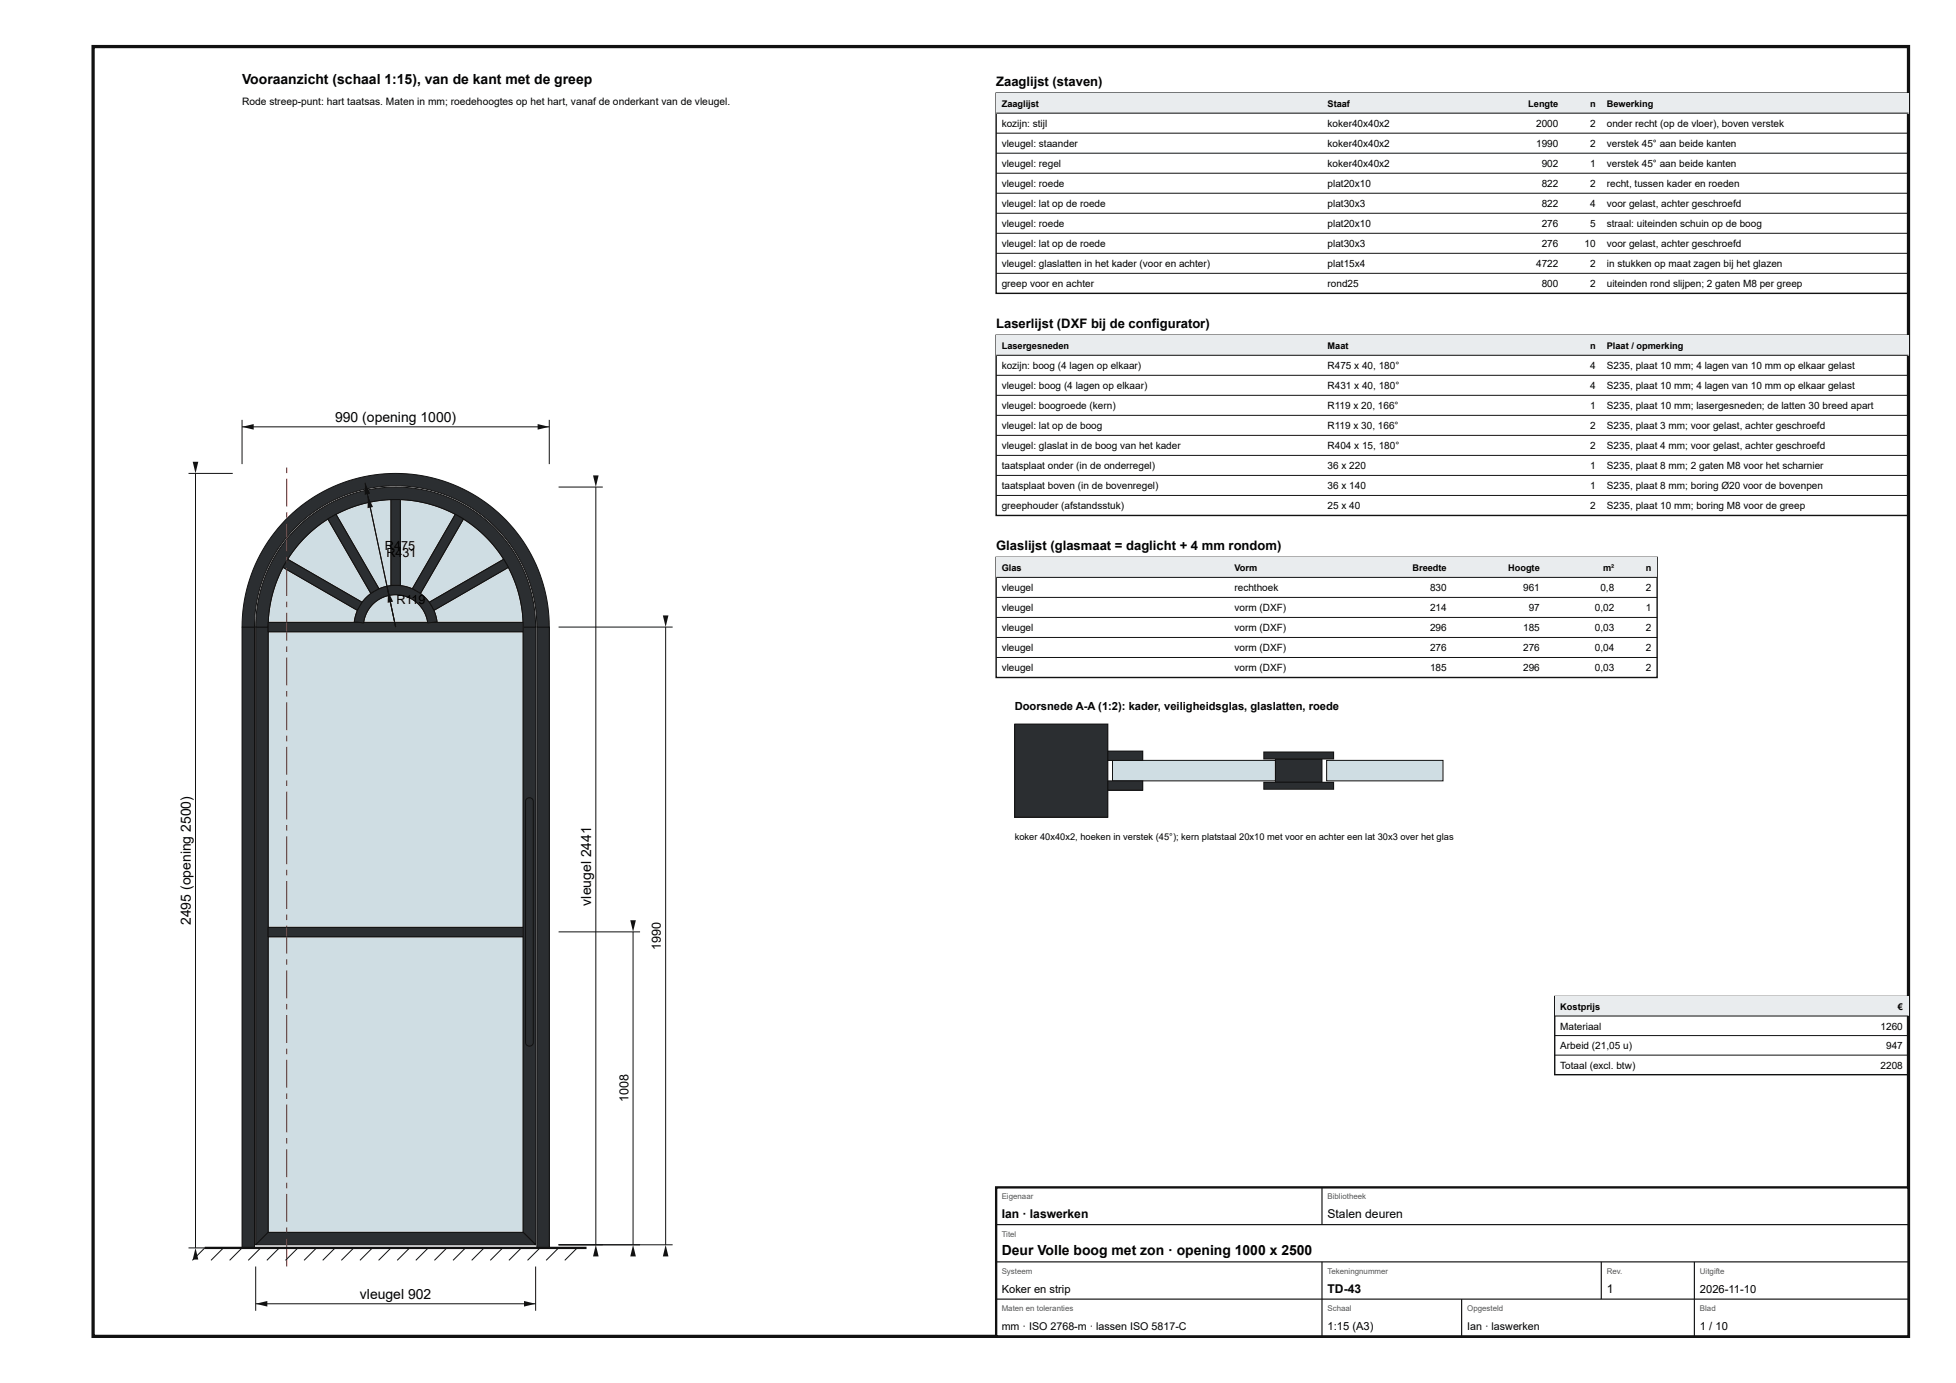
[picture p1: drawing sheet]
<svg xmlns="http://www.w3.org/2000/svg" width="420mm" height="297mm" viewBox="0 0 420 297" stroke-linecap="round" stroke-linejoin="round" font-family="sans-serif">
<defs><g id="words">
<g font-size="3">
<text x="52" y="18">Vooraanzicht (schaal 1:15), van de kant met de greep</text>
<text x="72" y="90.7">990 (opening 1000)</text>
<text x="127" y="194.5" transform="rotate(-90 127 194.5)">vleugel 2441</text>
<text x="41" y="198.7" transform="rotate(-90 41 198.7)">2495 (opening 2500)</text>
<text x="215.2" y="269.6">Deur Volle boog met zon · opening 1000 x 2500</text>
<text x="77.3" y="279">vleugel 902</text>
</g>
<g font-size="2.8">
<text x="214" y="18.5">Zaaglijst (staven)</text>
<text x="214" y="70.5">Laserlijst (DXF bij de configurator)</text>
<text x="214" y="118.2">Glaslijst (glasmaat = daglicht + 4 mm rondom)</text>
</g>
<g font-size="2.7">
<text x="82.7" y="118.2">R</text>
<text x="83" y="119.6">R4</text>
<text x="84.7" y="118.2">4</text>
<text x="86.2" y="118.2">75</text>
<text x="86.5" y="119.6">31</text>
<text x="85.2" y="129.8">R119</text>
<text x="142" y="204" transform="rotate(-90 142 204)">1990</text>
<text x="135" y="236.7" transform="rotate(-90 135 236.7)">1008</text>
</g>
<g font-size="2.6">
<text x="215.2" y="261.6">Ian · laswerken</text>
<text x="285.2" y="261.6">Stalen deuren</text>
<text x="285.2" y="277.6">TD-43</text>
<text x="345.2" y="277.6">1</text>
</g>
<g font-size="2.4">
<text x="218" y="152.5">Doorsnede A-A (1:2): kader, veiligheidsglas, glaslatten, roede</text>
<text x="215.2" y="277.6">Koker en strip</text>
<text x="365.2" y="277.6">2026-11-10</text>
<text x="285.2" y="285.6">1:15 (A3)</text>
<text x="365.2" y="285.6">1 / 10</text>
</g>
<g font-size="2.3">
<text x="215.2" y="285.6">mm · ISO 2768-m · lassen ISO 5817-C</text>
<text x="315.2" y="285.6">Ian · laswerken</text>
</g>
<text font-size="2.2" x="52" y="22.5">Rode streep-punt: hart taatsas. Maten in mm; roedehoogtes op het hart, vanaf de onderkant van de vleugel.</text>
<g font-size="2.1">
<text x="215.2" y="27.3">kozijn: stijl</text>
<text x="285.2" y="27.3">koker40x40x2</text>
<text x="330" y="27.3">2000</text>
<text x="341.6" y="27.3">2</text>
<text x="345.2" y="27.3">onder recht (op de vloer), boven verstek</text>
<text x="215.2" y="31.6">vleugel: staander</text>
<text x="215.2" y="35.9">vleugel: regel</text>
<text x="285.2" y="31.6">koker40x40x2</text>
<text x="285.2" y="35.9">koker40x40x2</text>
<text x="330" y="31.6">1990</text>
<text x="331.2" y="35.9">902</text>
<text x="341.6" y="31.6">2</text>
<text x="341.6" y="35.9">1</text>
<text x="345.2" y="31.6">verstek 45° aan beide kanten</text>
<text x="345.2" y="35.9">verstek 45° aan beide kanten</text>
<text x="215.2" y="40.2">vleugel: roede</text>
<text x="285.2" y="40.2">plat20x10</text>
<text x="331.2" y="40.2">822</text>
<text x="341.6" y="40.2">2</text>
<text x="345.2" y="40.2">recht, tussen kader en roeden</text>
<text x="215.2" y="44.5">vleugel: lat op de roede</text>
<text x="285.2" y="44.5">plat30x3</text>
<text x="331.2" y="44.5">822</text>
<text x="341.6" y="44.5">4</text>
<text x="345.2" y="44.5">voor gelast, achter geschroefd</text>
<text x="215.2" y="48.8">vleugel: roede</text>
<text x="215.2" y="53.1">vleugel: lat op de roede</text>
<text x="285.2" y="48.8">plat20x10</text>
<text x="285.2" y="53.1">plat30x3</text>
<text x="331.2" y="48.8">276</text>
<text x="331.2" y="53.1">276</text>
<text x="340.4" y="53.1">10</text>
<text x="341.6" y="48.8">5</text>
<text x="345.2" y="48.8">straal: uiteinden schuin op de boog</text>
<text x="345.2" y="53.1">voor gelast, achter geschroefd</text>
<text x="215.2" y="57.4">vleugel: glaslatten in het kader (voor en achter)</text>
<text x="285.2" y="57.4">plat15x4</text>
<text x="330" y="57.4">4722</text>
<text x="341.6" y="57.4">2</text>
<text x="345.2" y="57.4">in stukken op maat zagen bij het glazen</text>
<text x="215.2" y="61.7">greep voor en achter</text>
<text x="285.2" y="61.7">rond25</text>
<text x="331.2" y="61.7">800</text>
<text x="341.6" y="61.7">2</text>
<text x="345.2" y="61.7">uiteinden rond slijpen; 2 gaten M8 per greep</text>
<text x="215.2" y="79.3">kozijn: boog (4 lagen op elkaar)</text>
<text x="215.2" y="83.6">vleugel: boog (4 lagen op elkaar)</text>
<text x="285.2" y="79.3">R475 x 40, 180°</text>
<text x="285.2" y="83.6">R431 x 40, 180°</text>
<text x="341.6" y="79.3">4</text>
<text x="341.6" y="83.6">4</text>
<text x="345.2" y="79.3">S235, plaat 10 mm; 4 lagen van 10 mm op elkaar gelast</text>
<text x="345.2" y="83.6">S235, plaat 10 mm; 4 lagen van 10 mm op elkaar gelast</text>
<text x="215.2" y="87.9">vleugel: boogroede (kern)</text>
<text x="285.2" y="87.9">R119 x 20, 166°</text>
<text x="341.6" y="87.9">1</text>
<text x="345.2" y="87.9">S235, plaat 10 mm; lasergesneden; de latten 30 breed apart</text>
<text x="215.2" y="92.2">vleugel: lat op de boog</text>
<text x="285.2" y="92.2">R119 x 30, 166°</text>
<text x="341.6" y="92.2">2</text>
<text x="345.2" y="92.2">S235, plaat 3 mm; voor gelast, achter geschroefd</text>
<text x="215.2" y="96.5">vleugel: glaslat in de boog van het kader</text>
<text x="215.2" y="100.8">taatsplaat onder (in de onderregel)</text>
<text x="285.2" y="96.5">R404 x 15, 180°</text>
<text x="285.2" y="100.8">36 x 220</text>
<text x="341.6" y="96.5">2</text>
<text x="341.6" y="100.8">1</text>
<text x="345.2" y="96.5">S235, plaat 4 mm; voor gelast, achter geschroefd</text>
<text x="345.2" y="100.8">S235, plaat 8 mm; 2 gaten M8 voor het scharnier</text>
<text x="215.2" y="105.1">taatsplaat boven (in de bovenregel)</text>
<text x="285.2" y="105.1">36 x 140</text>
<text x="341.6" y="105.1">1</text>
<text x="345.2" y="105.1">S235, plaat 8 mm; boring Ø20 voor de bovenpen</text>
<text x="215.2" y="109.4">greephouder (afstandsstuk)</text>
<text x="285.2" y="109.4">25 x 40</text>
<text x="341.6" y="109.4">2</text>
<text x="345.2" y="109.4">S235, plaat 10 mm; boring M8 voor de greep</text>
<text x="215.2" y="127">vleugel</text>
<text x="215.2" y="131.3">vleugel</text>
<text x="265.2" y="127">rechthoek</text>
<text x="265.2" y="131.3">vorm (DXF)</text>
<text x="307.2" y="127">830</text>
<text x="307.2" y="131.3">214</text>
<text x="327.2" y="127">961</text>
<text x="328.4" y="131.3">97</text>
<text x="342.6" y="131.3">0,02</text>
<text x="343.8" y="127">0,8</text>
<text x="353.6" y="127">2</text>
<text x="353.6" y="131.3">1</text>
<text x="215.2" y="135.6">vleugel</text>
<text x="265.2" y="135.6">vorm (DXF)</text>
<text x="307.2" y="135.6">296</text>
<text x="327.2" y="135.6">185</text>
<text x="342.6" y="135.6">0,03</text>
<text x="353.6" y="135.6">2</text>
<text x="215.2" y="139.9">vleugel</text>
<text x="265.2" y="139.9">vorm (DXF)</text>
<text x="307.2" y="139.9">276</text>
<text x="327.2" y="139.9">276</text>
<text x="342.6" y="139.9">0,04</text>
<text x="353.6" y="139.9">2</text>
<text x="215.2" y="144.2">vleugel</text>
<text x="265.2" y="144.2">vorm (DXF)</text>
<text x="307.2" y="144.2">185</text>
<text x="327.2" y="144.2">296</text>
<text x="342.6" y="144.2">0,03</text>
<text x="353.6" y="144.2">2</text>
<text x="335.2" y="221.1">Materiaal</text>
<text x="404" y="221.1">1260</text>
<text x="335.2" y="225.3">Arbeid (21,05 u)</text>
<text x="405.2" y="225.3">947</text>
<text x="335.2" y="229.5">Totaal (excl. btw)</text>
<text x="404" y="229.5">2208</text>
</g>
<g font-size="2">
<text x="215.2" y="23">Zaaglijst</text>
<text x="285.2" y="23">Staaf</text>
<text x="328.3" y="23">Lengte</text>
<text x="341.6" y="23">n</text>
<text x="345.2" y="23">Bewerking</text>
<text x="215.2" y="75">Lasergesneden</text>
<text x="285.2" y="75">Maat</text>
<text x="341.6" y="75">n</text>
<text x="345.2" y="75">Plaat / opmerking</text>
<text x="215.2" y="122.7">Glas</text>
<text x="265.2" y="122.7">Vorm</text>
<text x="303.4" y="122.7">Breedte</text>
<text x="324" y="122.7">Hoogte</text>
<text x="344.4" y="122.7">m²</text>
<text x="353.6" y="122.7">n</text>
<text x="218" y="180.5">koker 40x40x2, hoeken in verstek (45°); kern platstaal 20x10 met voor en achter een lat 30x3 over het glas</text>
<text x="335.2" y="216.9">Kostprijs</text>
<text x="407.7" y="216.9">€</text>
</g>
<g font-size="1.7" fill="#555">
<text x="215.2" y="257.6">Eigenaar</text>
<text x="285.2" y="257.6">Bibliotheek</text>
<text x="215.2" y="265.6">Titel</text>
<text x="215.2" y="273.6">Systeem</text>
<text x="285.2" y="273.6">Tekeningnummer</text>
<text x="345.2" y="273.6">Rev.</text>
<text x="365.2" y="273.6">Uitgifte</text>
<text x="215.2" y="281.6">Maten en toleranties</text>
<text x="285.2" y="281.6">Schaal</text>
<text x="315.2" y="281.6">Opgesteld</text>
<text x="365.2" y="281.6">Blad</text>
</g>
</g></defs>
<path d="M20 10h390v277h-390z" fill="none" stroke="#111" stroke-width=".7" stroke-linecap="butt"/>
<path d="M57.6 201.2h54.8v63.5h-54.8z" fill="#cfdde3"/>
<path d="M57.6 201.2h54.8v63.5h-54.8z" fill="none" stroke="#111" stroke-width=".21"/>
<path d="M57.6 135.7h54.8v63.5h-54.8z" fill="#cfdde3"/>
<path d="M57.6 135.7h54.8v63.5h-54.8z" fill="none" stroke="#111" stroke-width=".21"/>
<path d="M80.2 129.6l1.6-1.1 1.7-.6 1.9-.2 1.7 .3 2 1 1.2 1.1 1 1.7 .6 1.9h-13.8l.2-1 .6-1.4z" fill="#cfdde3"/>
<path d="M80.2 129.6l1.6-1.1 1.7-.6 1.9-.2 1.7 .3 2 1 1.2 1.1 1 1.7 .6 1.9h-13.8l.2-1 .6-1.4z" fill="none" stroke="#111" stroke-width=".21"/>
<path d="M93.2 131.1l16-9.3a27.2 27.2 0 0 1 3.2 11.9h-18.5z" fill="#cfdde3"/>
<path d="M93.2 131.1l16-9.3a27.2 27.2 0 0 1 3.2 11.9h-18.5z" fill="none" stroke="#111" stroke-width=".21"/>
<path d="M99.6 111.5a27.3 27.3 0 0 1 8.6 8.6l-16 9.2-1.9-1.8z" fill="#cfdde3"/>
<path d="M99.6 111.5a27.3 27.3 0 0 1 8.6 8.6l-16 9.2-1.9-1.8z" fill="none" stroke="#111" stroke-width=".21"/>
<path d="M86 107.3a27.1 27.1 0 0 1 11.8 3.2l-9.2 16-2.6-.7z" fill="#cfdde3"/>
<path d="M86 107.3a27.1 27.1 0 0 1 11.8 3.2l-9.2 16-2.6-.7z" fill="none" stroke="#111" stroke-width=".21"/>
<path d="M72.2 110.5a27.1 27.1 0 0 1 11.8-3.2v18.5l-2.6 .7z" fill="#cfdde3"/>
<path d="M72.2 110.5a27.1 27.1 0 0 1 11.8-3.2v18.5l-2.6 .7z" fill="none" stroke="#111" stroke-width=".21"/>
<path d="M65.6 115.3l2.2-1.9 2.6-1.9 9.3 16-1.9 1.8-16-9.2 1.9-2.7z" fill="#cfdde3"/>
<path d="M65.6 115.3l2.2-1.9 2.6-1.9 9.3 16-1.9 1.8-16-9.2 1.9-2.7z" fill="none" stroke="#111" stroke-width=".21"/>
<path d="M60.8 121.8l16 9.3-.7 2.6h-18.5a27.2 27.2 0 0 1 3.2-11.9z" fill="#cfdde3"/>
<path d="M60.8 121.8l16 9.3-.7 2.6h-18.5a27.2 27.2 0 0 1 3.2-11.9z" fill="none" stroke="#111" stroke-width=".21"/>
<path d="M52 134.7h2.7v133.3h-2.7z" fill="#2b2e31"/>
<path d="M52 134.7h2.7v133.3h-2.7z" fill="none" stroke="#111" stroke-width=".21"/>
<path d="M115.3 134.7h2.7v133.3h-2.7z" fill="#2b2e31"/>
<path d="M115.3 134.7h2.7v133.3h-2.7z" fill="none" stroke="#111" stroke-width=".21"/>
<path d="M61.3 111.7a33 33 0 0 1 36.1-7.6 33 33 0 0 1 20.6 30.6h-2.7a30.3 30.3 0 0 0-30.3-30.4 30.3 30.3 0 0 0-30.3 30.4h-2.7a33 33 0 0 1 9.3-23z" fill="#2b2e31"/>
<path d="M61.3 111.7a33 33 0 0 1 36.1-7.6 33 33 0 0 1 20.6 30.6h-2.7a30.3 30.3 0 0 0-30.3-30.4 30.3 30.3 0 0 0-30.3 30.4h-2.7a33 33 0 0 1 9.3-23z" fill="none" stroke="#111" stroke-width=".21"/>
<path d="M54.9 134.7h2.7v130l-2.7 2.6z" fill="#2b2e31"/>
<path d="M54.9 134.7h2.7v130l-2.7 2.6z" fill="none" stroke="#111" stroke-width=".21"/>
<path d="M112.4 134.7h2.7v132.6l-2.7-2.6z" fill="#2b2e31"/>
<path d="M112.4 134.7h2.7v132.6l-2.7-2.6z" fill="none" stroke="#111" stroke-width=".21"/>
<path d="M54.9 267.3l2.7-2.6h54.8l2.7 2.6z" fill="#2b2e31"/>
<path d="M54.9 267.3l2.7-2.6h54.8l2.7 2.6z" fill="none" stroke="#111" stroke-width=".21"/>
<path d="M63.4 113.8a30.1 30.1 0 0 1 32.9-7 30.1 30.1 0 0 1 18.8 27.9h-2.7a27.4 27.4 0 0 0-27.4-27.4 27.4 27.4 0 0 0-27.4 27.4h-2.7a30.1 30.1 0 0 1 8.5-20.9z" fill="#2b2e31"/>
<path d="M63.4 113.8a30.1 30.1 0 0 1 32.9-7 30.1 30.1 0 0 1 18.8 27.9h-2.7a27.4 27.4 0 0 0-27.4-27.4 27.4 27.4 0 0 0-27.4 27.4h-2.7a30.1 30.1 0 0 1 8.5-20.9z" fill="none" stroke="#111" stroke-width=".21"/>
<path d="M57.6 199.2h54.8v2h-54.8z" fill="#2b2e31"/>
<path d="M57.6 199.2h54.8v2h-54.8z" fill="none" stroke="#111" stroke-width=".21"/>
<path d="M57.6 133.7h54.8v2h-54.8z" fill="#2b2e31"/>
<path d="M57.6 133.7h54.8v2h-54.8z" fill="none" stroke="#111" stroke-width=".21"/>
<path d="M78.7 128.3a9 9 0 0 1 9.2-2.1 9 9 0 0 1 6 7.3l-2 .3a7 7 0 0 0-6.9-6.1 7 7 0 0 0-6.9 6.1l-2-.3a9 9 0 0 1 2.6-5.2z" fill="#2b2e31"/>
<path d="M78.7 128.3a9 9 0 0 1 9.2-2.1 9 9 0 0 1 6 7.3l-2 .3a7 7 0 0 0-6.9-6.1 7 7 0 0 0-6.9 6.1l-2-.3a9 9 0 0 1 2.6-5.2z" fill="none" stroke="#111" stroke-width=".21"/>
<path d="M92.2 129.3l16-9.2 1 1.7-16 9.3z" fill="#2b2e31"/>
<path d="M92.2 129.3l16-9.2 1 1.7-16 9.3z" fill="none" stroke="#111" stroke-width=".21"/>
<path d="M97.8 110.4l1.8 1-9.3 16-1.7-1z" fill="#2b2e31"/>
<path d="M97.8 110.4l1.8 1-9.3 16-1.7-1z" fill="none" stroke="#111" stroke-width=".21"/>
<path d="M84 107.3h2v18.4h-2z" fill="#2b2e31"/>
<path d="M84 107.3h2v18.4h-2z" fill="none" stroke="#111" stroke-width=".21"/>
<path d="M70.4 111.4l1.8-1 9.2 16-1.7 1z" fill="#2b2e31"/>
<path d="M70.4 111.4l1.8-1 9.2 16-1.7 1z" fill="none" stroke="#111" stroke-width=".21"/>
<path d="M61.8 120.1l15.9 9.2-1 1.8-15.9-9.3z" fill="#2b2e31"/>
<path d="M61.8 120.1l15.9 9.2-1 1.8-15.9-9.3z" fill="none" stroke="#111" stroke-width=".21"/>
<path d="M61.5 266h.2v6h-.2zM61.5 263.6h.2v1.2h-.2zM61.5 256.4h.2v6h-.2zM61.5 254h.2v1.2h-.2zM61.5 246.8h.2v6h-.2zM61.5 244.4h.2v1.2h-.2zM61.5 237.2h.2v6h-.2zM61.5 234.8h.2v1.2h-.2zM61.5 227.6h.2v6h-.2zM61.5 225.2h.2v1.2h-.2zM61.5 218h.2v6h-.2zM61.5 215.6h.2v1.2h-.2zM61.5 208.4h.2v6h-.2zM61.5 206h.2v1.2h-.2zM61.5 198.8h.2v6h-.2zM61.5 196.4h.2v1.2h-.2zM61.5 189.2h.2v6h-.2zM61.5 186.8h.2v1.2h-.2zM61.5 179.6h.2v6h-.2zM61.5 177.2h.2v1.2h-.2zM61.5 170h.2v6h-.2zM61.5 167.6h.2v1.2h-.2zM61.5 160.4h.2v6h-.2zM61.5 158h.2v1.2h-.2zM61.5 150.8h.2v6h-.2zM61.5 148.4h.2v1.2h-.2zM61.5 141.2h.2v6h-.2zM61.5 138.8h.2v1.2h-.2zM61.5 131.6h.2v6h-.2zM61.5 129.2h.2v1.2h-.2zM61.5 122h.2v6h-.2zM61.5 119.6h.2v1.2h-.2zM61.5 112.4h.2v6h-.2zM61.5 110h.2v1.2h-.2zM61.5 102.8h.2v6h-.2zM61.5 100.4h.2v1.2h-.2z" fill="#b00"/>
<path d="M113.1 171.6a.84 .84 0 0 1 .9-.2 .84 .84 0 0 1 .6 .7v51.8a.84 .84 0 0 1-.9 .8 .84 .84 0 0 1-.8-.8v-51.8z" fill="#2b2e31"/>
<g fill="none" stroke="#111" stroke-width=".21">
<path d="M52 90.2v9.5M52 91.7h66M118 90.2v9.5M113.1 171.6a.84 .84 0 0 1 .9-.2 .84 .84 0 0 1 .6 .7v51.8a.84 .84 0 0 1-.9 .8 .84 .84 0 0 1-.8-.8v-51.8zM44 268l-2.7 2.7M48 268l-2.7 2.7M52 268l-2.7 2.7M56 268l-2.7 2.7M60 268l-2.7 2.7M64 268l-2.7 2.7M68 268l-2.7 2.7M72 268l-2.7 2.7"/>
<path d="M76 268l-2.7 2.7M80 268l-2.7 2.7M84 268l-2.7 2.7M88 268l-2.7 2.7M92 268l-2.7 2.7M96 268l-2.7 2.7M100 268l-2.7 2.7M104 268l-2.7 2.7M108 268l-2.7 2.7M112 268l-2.7 2.7M116 268l-2.7 2.7M120 268l-2.7 2.7"/>
<path d="M124 268l-2.7 2.7"/>
</g>
<path d="M44 268h82" fill="none" stroke="#111" stroke-width=".5"/>
<g fill="#111">
<path d="M52 91.7l2.5-.6v1.2z"/>
<path d="M115.5 91.1l2.5 .6-2.5 .6z"/>
</g>
<path d="M40.5 101.7h9.5M42 101.7v166.3M40.5 268h9.5" fill="none" stroke="#111" stroke-width=".21"/>
<g fill="#111">
<path d="M42 268l.6 2.5h-1.2z"/>
<path d="M41.4 99.2h1.2l-.6 2.5z"/>
</g>
<path d="M54.9 272v9.5M54.9 280h60.2M115.1 272v9.5" fill="none" stroke="#111" stroke-width=".21"/>
<g fill="#111">
<path d="M54.9 280l2.5-.6v1.2z"/>
<path d="M112.6 279.4l2.5 .6-2.5 .6z"/>
</g>
<path d="M120 104.6h9.5M128 104.6v162.7M120 267.3h9.5" fill="none" stroke="#111" stroke-width=".21"/>
<g fill="#111">
<path d="M128 267.3l.6 2.5h-1.2z"/>
<path d="M127.4 102.1h1.2l-.6 2.5z"/>
</g>
<path d="M120 200.1h17.5M136 200.1v67.2M120 267.3h17.5" fill="none" stroke="#111" stroke-width=".21"/>
<g fill="#111">
<path d="M136 267.3l.6 2.5h-1.2z"/>
<path d="M135.4 197.6h1.2l-.6 2.5z"/>
</g>
<path d="M120 134.7h24.5M143 134.7v132.6M120 267.3h24.5" fill="none" stroke="#111" stroke-width=".21"/>
<g fill="#111">
<path d="M143 267.3l.6 2.5h-1.2z"/>
<path d="M142.4 132.2h1.2l-.6 2.5z"/>
</g>
<path d="M78.4 103.7l6.6 31" fill="none" stroke="#111" stroke-width=".21"/>
<path d="M78.4 103.7l1.1 2.3-1.2 .3z" fill="#111"/>
<path d="M79 106.6l6 28.1" fill="none" stroke="#111" stroke-width=".21"/>
<path d="M79 106.6l1.1 2.3-1.1 .2z" fill="#111"/>
<path d="M83.3 126.9l1.7 7.8" fill="none" stroke="#111" stroke-width=".21"/>
<path d="M83.3 126.9l1.1 2.3-1.1 .3z" fill="#111"/>
<path d="M214 20h196v43h-196z" fill="none" stroke="#111" stroke-width=".3"/>
<path d="M214 20h196v4.3h-196z" fill="#e9ecee"/>
<path d="M214 24.3h196M214 28.6h196M214 32.9h196M214 37.2h196M214 41.5h196M214 45.8h196M214 50.1h196M214 54.4h196M214 58.7h196" fill="none" stroke="#111" stroke-width=".21"/>
<path d="M214 72h196v38.7h-196z" fill="none" stroke="#111" stroke-width=".3"/>
<path d="M214 72h196v4.3h-196z" fill="#e9ecee"/>
<path d="M214 76.3h196M214 80.6h196M214 84.9h196M214 89.2h196M214 93.5h196M214 97.8h196M214 102.1h196M214 106.4h196" fill="none" stroke="#111" stroke-width=".21"/>
<path d="M214 119.7h142v25.8h-142z" fill="none" stroke="#111" stroke-width=".3"/>
<path d="M214 119.7h142v4.3h-142z" fill="#e9ecee"/>
<path d="M214 124h142M214 128.3h142M214 132.6h142M214 136.9h142M214 141.2h142" fill="none" stroke="#111" stroke-width=".21"/>
<path d="M218 155.5h20v20h-20z" fill="#2b2e31"/>
<path d="M218 155.5h20v20h-20z" fill="none" stroke="#111" stroke-width=".21"/>
<path d="M239 163.3h35v4.4h-35z" fill="#cfdde3"/>
<path d="M239 163.3h35v4.4h-35z" fill="none" stroke="#111" stroke-width=".21"/>
<path d="M238 161.3h7.5v2h-7.5z" fill="#2b2e31"/>
<path d="M238 161.3h7.5v2h-7.5z" fill="none" stroke="#111" stroke-width=".21"/>
<path d="M238 167.7h7.5v2h-7.5z" fill="#2b2e31"/>
<path d="M238 167.7h7.5v2h-7.5z" fill="none" stroke="#111" stroke-width=".21"/>
<path d="M274 163h10v5h-10z" fill="#2b2e31"/>
<path d="M274 163h10v5h-10z" fill="none" stroke="#111" stroke-width=".21"/>
<path d="M271.5 161.5h15v1.5h-15z" fill="#2b2e31"/>
<path d="M271.5 161.5h15v1.5h-15z" fill="none" stroke="#111" stroke-width=".21"/>
<path d="M271.5 168h15v1.5h-15z" fill="#2b2e31"/>
<path d="M271.5 168h15v1.5h-15z" fill="none" stroke="#111" stroke-width=".21"/>
<path d="M285 163.3h25v4.4h-25z" fill="#cfdde3"/>
<path d="M285 163.3h25v4.4h-25z" fill="none" stroke="#111" stroke-width=".21"/>
<path d="M334 214h76v16.8h-76z" fill="none" stroke="#111" stroke-width=".3"/>
<path d="M334 214h76v4.2h-76z" fill="#e9ecee"/>
<path d="M334 218.2h76M334 222.4h76M334 226.6h76" fill="none" stroke="#111" stroke-width=".21"/>
<path d="M214 255h196v32h-196z" fill="#fff"/>
<path d="M214 255h196v32h-196z" fill="none" stroke="#111" stroke-width=".5"/>
<path d="M284 255v8M214 263h196M214 271h196M214 279h196M284 271v16M314 279v8M344 271v8M364 271v16" fill="none" stroke="#111" stroke-width=".25"/>
<use href="#words"/>
</svg>
